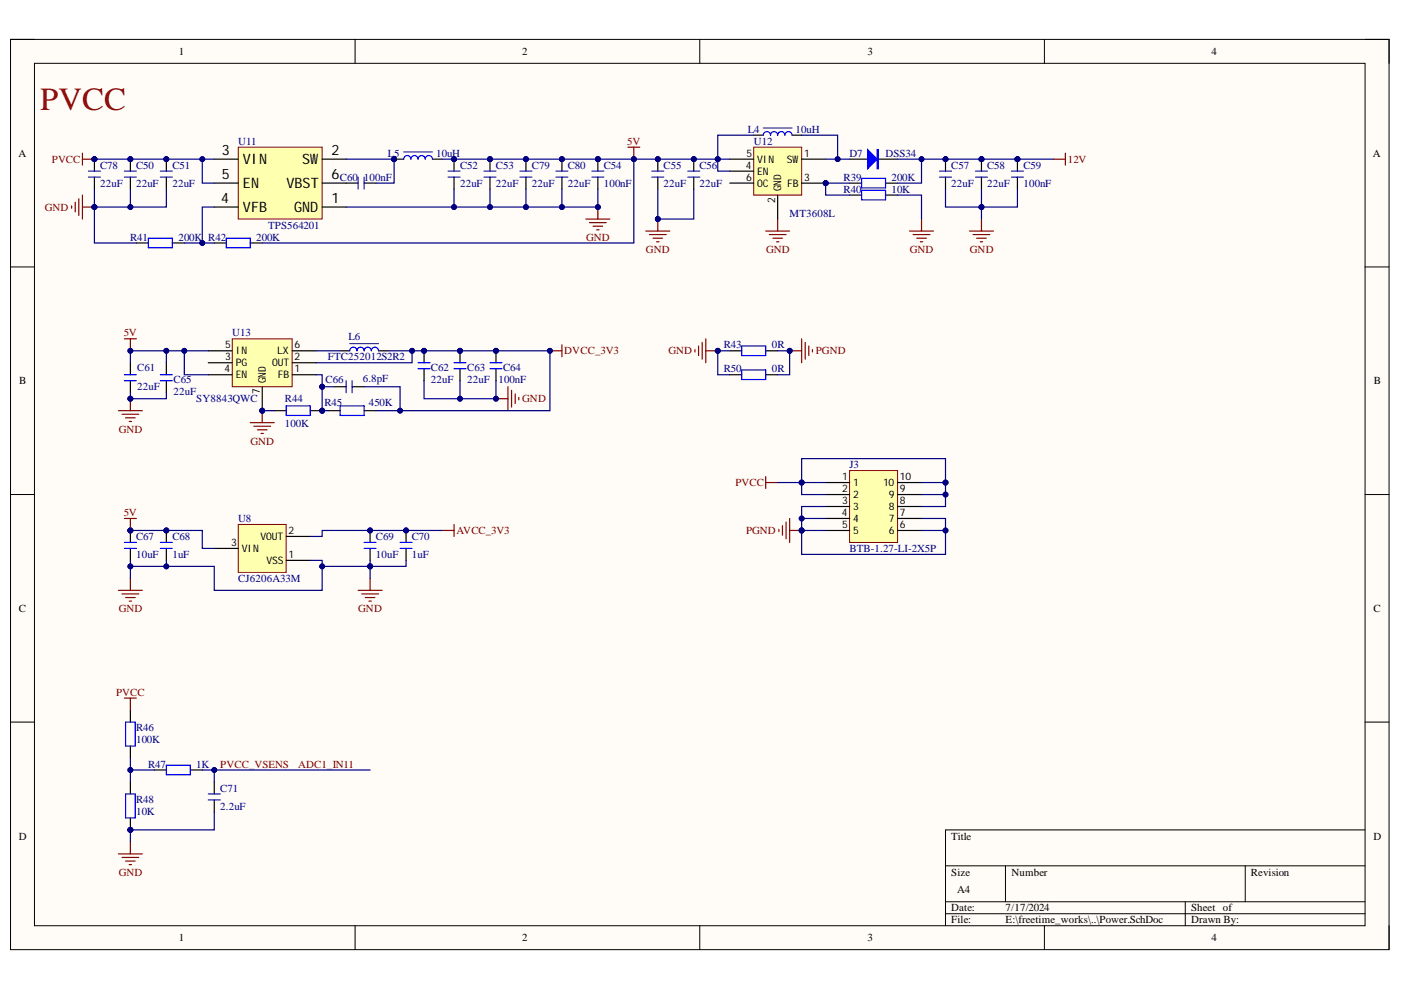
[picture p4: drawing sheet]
<svg xmlns="http://www.w3.org/2000/svg" width="297mm" height="210mm" viewBox="0 0 297 210" stroke-linecap="round" stroke-linejoin="round" font-family="sans-serif">
<defs><g id="words">
<text font-size="6.8" fill="#980000" x="8.5" y="23.4">PVCC</text>
<g font-size="3">
<text x="47" y="33">3</text>
<text x="51.5" y="34.7">VIN</text>
<text x="64" y="34.7">SW</text>
<text x="70.3" y="33">2</text>
<text x="47" y="38">5</text>
<text x="51.5" y="39.8">EN</text>
<text x="60.7" y="39.8">VBST</text>
<text x="70.3" y="38">6</text>
<text x="46.9" y="43.1">4</text>
<text x="51.5" y="44.9">VFB</text>
<text x="62.3" y="44.9">GND</text>
<text x="70.3" y="43.1">1</text>
</g>
<g font-size="2.3">
<text x="37.9" y="11.7">1</text>
<text x="110.7" y="11.7">2</text>
<text x="183.9" y="11.7">3</text>
<text x="256.8" y="11.7">4</text>
<text x="3.9" y="33.3">A</text>
<text x="291.1" y="33.3">A</text>
<text x="4.1" y="81.5">B</text>
<text x="291.3" y="81.5">B</text>
<text x="4" y="129.8">C</text>
<text x="291.2" y="129.8">C</text>
<text x="4" y="178">D</text>
<text x="201.7" y="178">Title</text>
<text x="291.2" y="178">D</text>
<text x="201.7" y="185.6">Size</text>
<text x="214.5" y="185.6">Number</text>
<text x="265.2" y="185.6">Revision</text>
<text x="203" y="189.4">A4</text>
<text x="201.7" y="193.2">Date:</text>
<text x="201.7" y="195.8">File:</text>
<text x="213.2" y="193.2">7/17/2024</text>
<text x="213.2" y="195.8">E:\freetime_works\..\Power.SchDoc</text>
<text x="252.5" y="193.2">Sheet of</text>
<text x="252.5" y="195.8">Drawn By:</text>
<text x="37.9" y="199.6">1</text>
<text x="110.7" y="199.6">2</text>
<text x="183.9" y="199.6">3</text>
<text x="256.8" y="199.6">4</text>
</g>
<g font-size="2.3" fill="#000080">
<text x="158.5" y="28.1">L4</text>
<text x="168.7" y="28.1">10uH</text>
<text x="21.2" y="35.8">C78</text>
<text x="28.8" y="35.8">C50</text>
<text x="36.5" y="35.8">C51</text>
<text x="50.5" y="30.8">U11</text>
<text x="82.2" y="33.3">L5</text>
<text x="92.5" y="33.3">10uH</text>
<text x="97.5" y="35.8">C52</text>
<text x="105.2" y="35.8">C53</text>
<text x="112.8" y="35.8">C79</text>
<text x="120.4" y="35.8">C80</text>
<text x="128" y="35.8">C54</text>
<text x="140.7" y="35.8">C55</text>
<text x="148.3" y="35.8">C56</text>
<text x="159.8" y="30.8">U12</text>
<text x="180.1" y="33.3">D7</text>
<text x="187.7" y="33.3">DSS34</text>
<text x="201.7" y="35.8">C57</text>
<text x="209.3" y="35.8">C58</text>
<text x="217" y="35.8">C59</text>
<text x="21.2" y="39.6">22uF</text>
<text x="28.8" y="39.6">22uF</text>
<text x="36.5" y="39.6">22uF</text>
<text x="72.1" y="38.4">C60</text>
<text x="77.2" y="38.4">100nF</text>
<text x="97.5" y="39.6">22uF</text>
<text x="105.2" y="39.6">22uF</text>
<text x="112.8" y="39.6">22uF</text>
<text x="120.4" y="39.6">22uF</text>
<text x="128" y="39.6">100nF</text>
<text x="140.7" y="39.6">22uF</text>
<text x="148.3" y="39.6">22uF</text>
<text x="178.8" y="38.4">R39</text>
<text x="178.8" y="40.9">R40</text>
<text x="189" y="38.4">200K</text>
<text x="189" y="40.9">10K</text>
<text x="201.7" y="39.6">22uF</text>
<text x="209.3" y="39.6">22uF</text>
<text x="217" y="39.6">100nF</text>
<text x="167.4" y="46">MT3608L</text>
<text x="27.6" y="51.1">R41</text>
<text x="37.8" y="51.1">200K</text>
<text x="44.2" y="51.1">R42</text>
<text x="54.3" y="51.1">200K</text>
<text x="56.8" y="48.5">TPS564201</text>
<text x="49.2" y="71.3">U13</text>
<text x="69.5" y="76.4">FTC252012S2R2</text>
<text x="73.9" y="72.1">L6</text>
<text x="153.5" y="73.9">R43</text>
<text x="163.6" y="73.9">0R</text>
<text x="29.1" y="78.7">C61</text>
<text x="29.1" y="82.8">22uF</text>
<text x="36.8" y="81.2">C65</text>
<text x="36.8" y="83.8">22uF</text>
<text x="69" y="81.2">C66</text>
<text x="76.9" y="81">6.8pF</text>
<text x="91.4" y="78.7">C62</text>
<text x="91.4" y="81.2">22uF</text>
<text x="99.1" y="78.7">C63</text>
<text x="99.1" y="81.2">22uF</text>
<text x="105.7" y="81.2">100nF</text>
<text x="106.7" y="78.7">C64</text>
<text x="153.5" y="78.9">R50</text>
<text x="163.6" y="78.9">0R</text>
<text x="41.6" y="85.3">SY8843QWC</text>
<text x="60.4" y="85.3">R44</text>
<text x="68.8" y="86">R45</text>
<text x="78.2" y="86">450K</text>
<text x="60.4" y="90.4">100K</text>
<text x="180.1" y="99.3">J3</text>
<text x="50.5" y="110.7">U8</text>
<text x="28.8" y="114.5">C67</text>
<text x="28.8" y="118.3">10uF</text>
<text x="36.5" y="114.5">C68</text>
<text x="36.5" y="118.3">1uF</text>
<text x="79.7" y="114.5">C69</text>
<text x="79.7" y="118.3">10uF</text>
<text x="87.3" y="114.5">C70</text>
<text x="87.3" y="118.3">1uF</text>
<text x="180.1" y="117.1">BTB-1.27-LI-2X5P</text>
<text x="50.5" y="123.4">CJ6206A33M</text>
<text x="28.8" y="154.9">R46</text>
<text x="28.8" y="157.5">100K</text>
<text x="31.4" y="162.8">R47</text>
<text x="41.6" y="162.8">1K</text>
<text x="46.7" y="167.9">C71</text>
<text x="28.8" y="170.2">R48</text>
<text x="28.8" y="172.7">10K</text>
<text x="46.7" y="171.7">2.2uF</text>
</g>
<g font-size="2.3" fill="#800000">
<text x="11" y="34.6">PVCC</text>
<text x="133" y="30.8">5V</text>
<text x="226.4" y="34.6">12V</text>
<text x="9.5" y="44.7">GND</text>
<text x="124.3" y="51.1">GND</text>
<text x="137" y="53.6">GND</text>
<text x="162.4" y="53.6">GND</text>
<text x="192.9" y="53.6">GND</text>
<text x="205.7" y="53.6">GND</text>
<text x="26.2" y="71.3">5V</text>
<text x="119.6" y="75.1">DVCC_3V3</text>
<text x="141.7" y="75.1">GND</text>
<text x="173" y="75.1">PGND</text>
<text x="110.7" y="85.3">GND</text>
<text x="25.2" y="91.7">GND</text>
<text x="53.1" y="94.2">GND</text>
<text x="155.9" y="103.1">PVCC</text>
<text x="26.2" y="109.5">5V</text>
<text x="96.8" y="113.3">AVCC_3V3</text>
<text x="158.2" y="113.3">PGND</text>
<text x="25.2" y="129.8">GND</text>
<text x="76" y="129.8">GND</text>
<text x="24.6" y="147.5">PVCC</text>
<text x="25.2" y="185.6">GND</text>
</g>
<g font-size="2.3" fill="#980000">
<text x="46.7" y="162.8">PVCC_VSENS</text>
<text x="63.2" y="162.8">ADC1_IN11</text>
</g>
<g font-size="2.2">
<text x="158.1" y="35.8">4</text>
<text x="158.3" y="33.2">5</text>
<text x="160.6" y="34.5">VIN</text>
<text x="166.8" y="34.5">SW</text>
<text x="170.5" y="33.2">1</text>
<text x="158.2" y="38.3">6</text>
<text x="160.6" y="37">EN</text>
<text x="160.6" y="39.6">OC</text>
<text x="165.6" y="40.6" transform="rotate(-90 165.6 40.6)">GND</text>
<text x="166.9" y="39.6">FB</text>
<text x="170.5" y="38.3">3</text>
<text x="164.4" y="42.9" transform="rotate(-90 164.4 42.9)">2</text>
<text x="47.7" y="76.3">3</text>
<text x="47.7" y="73.8">5</text>
<text x="50" y="77.7">PG</text>
<text x="50" y="75.1">IN</text>
<text x="57.7" y="77.7">OUT</text>
<text x="58.8" y="75.1">LX</text>
<text x="62.4" y="76.3">2</text>
<text x="62.4" y="73.8">6</text>
<text x="47.6" y="78.9">4</text>
<text x="50" y="80.2">EN</text>
<text x="55.1" y="83.6" transform="rotate(-90 55.1 83.6)">7</text>
<text x="56.3" y="81.2" transform="rotate(-90 56.3 81.2)">GND</text>
<text x="58.9" y="80.2">FB</text>
<text x="62.4" y="78.9">1</text>
<text x="178.6" y="101.8">1</text>
<text x="190.8" y="101.8">10</text>
<text x="178.6" y="104.3">2</text>
<text x="178.6" y="106.8">3</text>
<text x="180.9" y="103">1</text>
<text x="180.9" y="105.6">2</text>
<text x="187.2" y="103">10</text>
<text x="188.5" y="105.6">9</text>
<text x="190.8" y="106.8">8</text>
<text x="190.8" y="104.3">9</text>
<text x="61.2" y="113.2">2</text>
<text x="178.5" y="109.4">4</text>
<text x="178.6" y="111.9">5</text>
<text x="180.9" y="108.1">3</text>
<text x="180.9" y="110.6">4</text>
<text x="180.9" y="113.2">5</text>
<text x="188.5" y="113.2">6</text>
<text x="188.5" y="110.6">7</text>
<text x="188.5" y="108.1">8</text>
<text x="190.8" y="111.9">6</text>
<text x="190.8" y="109.4">7</text>
<text x="49" y="115.7">3</text>
<text x="51.3" y="117">VIN</text>
<text x="55.2" y="114.5">VOUT</text>
<text x="56.5" y="119.5">VSS</text>
<text x="61.2" y="118.3">1</text>
</g>
</g></defs>
<path d="M2.2 8.4h292.3v192.9h-292.3z" fill-rule="evenodd" fill="#fffcf8"/>
<path d="M2.2 8.4h292.3v192.9h-292.3z" fill="none" stroke="#000" stroke-width=".21"/>
<path d="M7.3 13.4h282.1v182.9h-282.1z" fill-rule="evenodd" fill="#fffcf8"/>
<g fill="none" stroke="#000" stroke-width=".21">
<path d="M2.2 8.3h5.1M7.3 13.4h282.1v182.9h-282.1zM75.3 8.3v5.1M148.4 8.3v5.1M221.4 8.4v5M289.4 8.4h5.1v5M2.2 56.6h5.1M289.4 56.6h5.1M2.2 104.9h5.1M289.4 104.9h5.1M2.2 153.1h5.1M289.4 153.1h5.1"/>
<path d="M289.4 176h-88.9v20.3M75.3 196.3v5M148.4 196.3v5M200.5 183.6h88.9M200.5 191.2h88.9M200.5 193.7h88.9M213.2 183.6v7.6M221.4 196.3v5M251.3 191.2v5.1M264 183.6v7.6M294.5 196.3v5"/>
</g>
<circle cx="175.1" cy="38.8" r=".51" fill="#000080"/>
<circle cx="175.1" cy="38.8" r=".51" fill="none" stroke="#000080" stroke-width=".21"/>
<path d="M159.8 31.2h10.2v10.2h-10.2z" fill-rule="evenodd" fill="#ffffb0"/>
<path d="M159.8 31.2h10.2v10.2h-10.2z" fill="none" stroke="#800000" stroke-width=".21"/>
<path d="M170 33.7h5.1M170 38.8h5.1M164.9 41.4v5" fill="none" stroke="#000" stroke-width=".25"/>
<circle cx="175.1" cy="38.8" r=".51" fill="#000080"/>
<circle cx="175.1" cy="38.8" r=".51" fill="none" stroke="#000080" stroke-width=".21"/>
<path d="M154.7 36.3h5.1M154.7 33.7h5.1M154.7 38.8h5.1" fill="none" stroke="#000" stroke-width=".25"/>
<circle cx="147.1" cy="33.7" r=".51" fill="#000080"/>
<circle cx="147.1" cy="33.7" r=".51" fill="none" stroke="#000080" stroke-width=".21"/>
<path d="M147.1 33.7v2.6" fill="none" stroke="#000" stroke-width=".25"/>
<circle cx="147.1" cy="33.7" r=".51" fill="#000080"/>
<circle cx="147.1" cy="33.7" r=".51" fill="none" stroke="#000080" stroke-width=".21"/>
<path d="M147.1 37.6v2.5" fill="none" stroke="#000" stroke-width=".25"/>
<path d="M145.8 37.6h2.6M145.8 36.3h2.6" fill="none" stroke="#00f" stroke-width=".25"/>
<circle cx="139.5" cy="33.7" r=".51" fill="#000080"/>
<circle cx="139.5" cy="33.7" r=".51" fill="none" stroke="#000080" stroke-width=".21"/>
<path d="M139.5 33.7v2.6" fill="none" stroke="#000" stroke-width=".25"/>
<circle cx="139.5" cy="33.7" r=".51" fill="#000080"/>
<circle cx="139.5" cy="33.7" r=".51" fill="none" stroke="#000080" stroke-width=".21"/>
<path d="M139.5 37.6v2.5" fill="none" stroke="#000" stroke-width=".25"/>
<path d="M138.2 37.6h2.5M138.2 36.3h2.5" fill="none" stroke="#00f" stroke-width=".25"/>
<path d="M136.9 49h5.1M137.7 49.7h3.5M138.4 50.5h2.1M139.2 51.3h.5M139.5 46.4v2.6" fill="none" stroke="#800000" stroke-width=".25"/>
<circle cx="139.5" cy="46.4" r=".51" fill="#000080"/>
<circle cx="139.5" cy="46.4" r=".51" fill="none" stroke="#000080" stroke-width=".21"/>
<path d="M159.8 28.7h2M167.9 28.7h2.1M180.1 33.7h3.8M186.2 33.7h4.1" fill="none" stroke="#000" stroke-width=".25"/>
<path d="M161.8 28.7a.76 .76 0 0 1 .8-.8 .76 .76 0 0 1 .8 .8 .76 .76 0 0 1 .7-.8 .76 .76 0 0 1 .8 .8 .76 .76 0 0 1 .7-.8 .76 .76 0 0 1 .8 .8 .76 .76 0 0 1 .8-.8 .76 .76 0 0 1 .7 .8" fill="none" stroke="#00f" stroke-width=".25"/>
<path d="M161.8 27.1h6.1" fill="none" stroke="#0b5394" stroke-width=".25"/>
<path d="M183.9 31.7l2.1 2-2.1 2.1z" fill="#00f"/>
<path d="M182.7 37.8h5.1v2h-5.1zM183.9 31.7l2.1 2-2.1 2.1zM186 31.7h.2v4.1h-.2zM186.1 31.7v4.1M182.7 40.3h5.1v2.1h-5.1z" fill="none" stroke="#00f" stroke-width=".25"/>
<path d="M180.1 38.8h2.6M187.8 38.8h2.5M180.1 41.4h2.6M187.8 41.4h2.5" fill="none" stroke="#000" stroke-width=".25"/>
<path d="M192.8 49h5.1M193.6 49.7h3.6M194.4 50.5h2M195.1 51.3h.5M195.4 46.4v2.6" fill="none" stroke="#800000" stroke-width=".25"/>
<circle cx="200.5" cy="33.7" r=".51" fill="#000080"/>
<circle cx="200.5" cy="33.7" r=".51" fill="none" stroke="#000080" stroke-width=".21"/>
<path d="M200.5 33.7v2.6" fill="none" stroke="#000" stroke-width=".25"/>
<circle cx="200.5" cy="33.7" r=".51" fill="#000080"/>
<circle cx="200.5" cy="33.7" r=".51" fill="none" stroke="#000080" stroke-width=".21"/>
<path d="M200.5 37.6v2.5" fill="none" stroke="#000" stroke-width=".25"/>
<path d="M199.2 37.6h2.5M199.2 36.3h2.5" fill="none" stroke="#00f" stroke-width=".25"/>
<circle cx="208.1" cy="33.7" r=".51" fill="#000080"/>
<circle cx="208.1" cy="33.7" r=".51" fill="none" stroke="#000080" stroke-width=".21"/>
<path d="M208.1 33.7v2.6" fill="none" stroke="#000" stroke-width=".25"/>
<circle cx="208.1" cy="33.7" r=".51" fill="#000080"/>
<circle cx="208.1" cy="33.7" r=".51" fill="none" stroke="#000080" stroke-width=".21"/>
<path d="M208.1 37.6v2.5" fill="none" stroke="#000" stroke-width=".25"/>
<path d="M206.8 37.6h2.6M206.8 36.3h2.6" fill="none" stroke="#00f" stroke-width=".25"/>
<path d="M205.6 49h5M206.3 49.7h3.6M207.1 50.5h2M207.8 51.3h.5M208.1 46.4v2.6" fill="none" stroke="#800000" stroke-width=".25"/>
<circle cx="215.7" cy="33.7" r=".51" fill="#000080"/>
<circle cx="215.7" cy="33.7" r=".51" fill="none" stroke="#000080" stroke-width=".21"/>
<path d="M215.7 33.7v2.6" fill="none" stroke="#000" stroke-width=".25"/>
<circle cx="215.7" cy="33.7" r=".51" fill="#000080"/>
<circle cx="215.7" cy="33.7" r=".51" fill="none" stroke="#000080" stroke-width=".21"/>
<path d="M215.7 37.6v2.5" fill="none" stroke="#000" stroke-width=".25"/>
<path d="M214.4 37.6h2.6M214.4 36.3h2.6" fill="none" stroke="#00f" stroke-width=".25"/>
<path d="M223.3 33.7h2.6M225.9 32.5v2.5M162.3 49h5.1M163.1 49.7h3.6M163.9 50.5h2M164.6 51.3h.5M164.9 46.4v2.6" fill="none" stroke="#800000" stroke-width=".25"/>
<path d="M50.5 31.2h17.8v15.2h-17.8z" fill-rule="evenodd" fill="#ffffb0"/>
<path d="M50.5 31.2h17.8v15.2h-17.8z" fill="none" stroke="#800000" stroke-width=".21"/>
<path d="M45.4 33.7h5.1M45.4 38.8h5.1M68.3 33.7h5.1M68.3 38.8h5.1M45.4 43.9h5.1M68.3 43.9h5.1" fill="none" stroke="#000" stroke-width=".25"/>
<circle cx="27.6" cy="33.7" r=".51" fill="#000080"/>
<circle cx="27.6" cy="33.7" r=".51" fill="none" stroke="#000080" stroke-width=".21"/>
<path d="M27.6 33.7v2.6" fill="none" stroke="#000" stroke-width=".25"/>
<circle cx="27.6" cy="33.7" r=".51" fill="#000080"/>
<circle cx="27.6" cy="33.7" r=".51" fill="none" stroke="#000080" stroke-width=".21"/>
<path d="M27.6 37.6v2.5" fill="none" stroke="#000" stroke-width=".25"/>
<path d="M26.4 37.6h2.5M26.4 36.3h2.5" fill="none" stroke="#00f" stroke-width=".25"/>
<circle cx="35.3" cy="33.7" r=".51" fill="#000080"/>
<circle cx="35.3" cy="33.7" r=".51" fill="none" stroke="#000080" stroke-width=".21"/>
<path d="M35.3 33.7v2.6" fill="none" stroke="#000" stroke-width=".25"/>
<circle cx="35.3" cy="33.7" r=".51" fill="#000080"/>
<circle cx="35.3" cy="33.7" r=".51" fill="none" stroke="#000080" stroke-width=".21"/>
<path d="M35.3 37.6v2.5" fill="none" stroke="#000" stroke-width=".25"/>
<path d="M34 37.6h2.5M34 36.3h2.5" fill="none" stroke="#00f" stroke-width=".25"/>
<path d="M17.5 32.5v2.5M17.5 33.7h2.5" fill="none" stroke="#800000" stroke-width=".25"/>
<circle cx="20" cy="33.7" r=".51" fill="#000080"/>
<circle cx="20" cy="33.7" r=".51" fill="none" stroke="#000080" stroke-width=".21"/>
<circle cx="83.6" cy="33.7" r=".51" fill="#000080"/>
<circle cx="83.6" cy="33.7" r=".51" fill="none" stroke="#000080" stroke-width=".21"/>
<path d="M83.6 33.7h2" fill="none" stroke="#000" stroke-width=".25"/>
<circle cx="83.6" cy="33.7" r=".51" fill="#000080"/>
<circle cx="83.6" cy="33.7" r=".51" fill="none" stroke="#000080" stroke-width=".21"/>
<path d="M73.4 38.8h2.5M77.2 38.8h2.5M91.7 33.7h2" fill="none" stroke="#000" stroke-width=".25"/>
<path d="M75.9 37.6v2.5M77.2 37.6v2.5M85.6 33.7a.76 .76 0 0 1 .7-.7 .76 .76 0 0 1 .8 .7 .76 .76 0 0 1 .8-.7 .76 .76 0 0 1 .7 .7 .76 .76 0 0 1 .8-.7 .76 .76 0 0 1 .8 .7 .76 .76 0 0 1 .7-.7 .76 .76 0 0 1 .8 .7" fill="none" stroke="#00f" stroke-width=".25"/>
<path d="M85.6 32.2h6.1" fill="none" stroke="#0b5394" stroke-width=".25"/>
<circle cx="96.3" cy="33.7" r=".51" fill="#000080"/>
<circle cx="96.3" cy="33.7" r=".51" fill="none" stroke="#000080" stroke-width=".21"/>
<path d="M96.3 33.7v2.6" fill="none" stroke="#000" stroke-width=".25"/>
<circle cx="96.3" cy="33.7" r=".51" fill="#000080"/>
<circle cx="96.3" cy="33.7" r=".51" fill="none" stroke="#000080" stroke-width=".21"/>
<path d="M96.3 37.6v2.5" fill="none" stroke="#000" stroke-width=".25"/>
<path d="M95 37.6h2.5M95 36.3h2.5" fill="none" stroke="#00f" stroke-width=".25"/>
<circle cx="103.9" cy="33.7" r=".51" fill="#000080"/>
<circle cx="103.9" cy="33.7" r=".51" fill="none" stroke="#000080" stroke-width=".21"/>
<path d="M103.9 33.7v2.6" fill="none" stroke="#000" stroke-width=".25"/>
<circle cx="103.9" cy="33.7" r=".51" fill="#000080"/>
<circle cx="103.9" cy="33.7" r=".51" fill="none" stroke="#000080" stroke-width=".21"/>
<path d="M103.9 37.6v2.5" fill="none" stroke="#000" stroke-width=".25"/>
<path d="M102.6 37.6h2.6M102.6 36.3h2.6" fill="none" stroke="#00f" stroke-width=".25"/>
<circle cx="126.8" cy="33.7" r=".51" fill="#000080"/>
<circle cx="126.8" cy="33.7" r=".51" fill="none" stroke="#000080" stroke-width=".21"/>
<path d="M126.8 33.7v2.6" fill="none" stroke="#000" stroke-width=".25"/>
<circle cx="126.8" cy="33.7" r=".51" fill="#000080"/>
<circle cx="126.8" cy="33.7" r=".51" fill="none" stroke="#000080" stroke-width=".21"/>
<path d="M126.8 37.6v2.5" fill="none" stroke="#000" stroke-width=".25"/>
<path d="M125.5 37.6h2.5M125.5 36.3h2.5" fill="none" stroke="#00f" stroke-width=".25"/>
<path d="M124.2 46.4h5.1M125 47.2h3.5M125.7 48h2.1M126.5 48.7h.5M126.8 43.9v2.5" fill="none" stroke="#800000" stroke-width=".25"/>
<circle cx="126.8" cy="43.9" r=".51" fill="#000080"/>
<circle cx="126.8" cy="43.9" r=".51" fill="none" stroke="#000080" stroke-width=".21"/>
<path d="M28.9 51.5h2.6M36.5 51.5h2.6M45.4 51.5h2.6M53.1 51.5h2.5" fill="none" stroke="#000" stroke-width=".25"/>
<path d="M31.5 50.5h5v2h-5zM48 50.5h5.1v2h-5.1z" fill="none" stroke="#00f" stroke-width=".25"/>
<path d="M133.1 31.2h2.6M134.4 31.2v2.5" fill="none" stroke="#800000" stroke-width=".25"/>
<circle cx="134.4" cy="33.7" r=".51" fill="#000080"/>
<circle cx="134.4" cy="33.7" r=".51" fill="none" stroke="#000080" stroke-width=".21"/>
<path d="M15.2 43.6v.6M15.9 42.9v2M16.7 42.1v3.6M17.5 41.4v5M17.5 43.9h2.5" fill="none" stroke="#800000" stroke-width=".25"/>
<circle cx="20" cy="43.9" r=".51" fill="#000080"/>
<circle cx="20" cy="43.9" r=".51" fill="none" stroke="#000080" stroke-width=".21"/>
<path d="M25.1 87.1h5.1M25.9 87.8h3.5M26.6 88.6h2.1M27.4 89.4h.5M27.6 84.5v2.6" fill="none" stroke="#800000" stroke-width=".25"/>
<circle cx="27.6" cy="84.5" r=".51" fill="#000080"/>
<circle cx="27.6" cy="84.5" r=".51" fill="none" stroke="#000080" stroke-width=".21"/>
<path d="M27.6 76.9v2.6M35.3 76.9v2.6M72.1 74.4h2.1M80.3 74.4h2M27.6 80.7v2.6M35.3 80.7v2.6" fill="none" stroke="#000" stroke-width=".25"/>
<path d="M26.4 79.5h2.5M34 79.5h2.5M74.2 74.4a.76 .76 0 0 1 .7-.8 .76 .76 0 0 1 .8 .8 .76 .76 0 0 1 .7-.8 .76 .76 0 0 1 .8 .8 .76 .76 0 0 1 .8-.8 .76 .76 0 0 1 .7 .8 .76 .76 0 0 1 .8-.8 .76 .76 0 0 1 .8 .8M26.4 80.7h2.5M34 80.7h2.5" fill="none" stroke="#00f" stroke-width=".25"/>
<path d="M74.2 72.9h6.1" fill="none" stroke="#0b5394" stroke-width=".25"/>
<circle cx="89.9" cy="74.4" r=".51" fill="#000080"/>
<circle cx="89.9" cy="74.4" r=".51" fill="none" stroke="#000080" stroke-width=".21"/>
<path d="M89.9 74.4v2.5" fill="none" stroke="#000" stroke-width=".25"/>
<circle cx="89.9" cy="74.4" r=".51" fill="#000080"/>
<circle cx="89.9" cy="74.4" r=".51" fill="none" stroke="#000080" stroke-width=".21"/>
<path d="M89.9 78.2v2.5" fill="none" stroke="#000" stroke-width=".25"/>
<path d="M88.6 78.2h2.6M88.6 76.9h2.6" fill="none" stroke="#00f" stroke-width=".25"/>
<circle cx="97.5" cy="74.4" r=".51" fill="#000080"/>
<circle cx="97.5" cy="74.4" r=".51" fill="none" stroke="#000080" stroke-width=".21"/>
<path d="M97.5 74.4v2.5" fill="none" stroke="#000" stroke-width=".25"/>
<circle cx="97.5" cy="74.4" r=".51" fill="#000080"/>
<circle cx="97.5" cy="74.4" r=".51" fill="none" stroke="#000080" stroke-width=".21"/>
<path d="M97.5 78.2v2.5" fill="none" stroke="#000" stroke-width=".25"/>
<path d="M96.3 78.2h2.5M96.3 76.9h2.5" fill="none" stroke="#00f" stroke-width=".25"/>
<circle cx="105.2" cy="74.4" r=".51" fill="#000080"/>
<circle cx="105.2" cy="74.4" r=".51" fill="none" stroke="#000080" stroke-width=".21"/>
<path d="M105.2 74.4v2.5" fill="none" stroke="#000" stroke-width=".25"/>
<circle cx="105.2" cy="74.4" r=".51" fill="#000080"/>
<circle cx="105.2" cy="74.4" r=".51" fill="none" stroke="#000080" stroke-width=".21"/>
<path d="M105.2 78.2v2.5M69.6 87.1h2.5M77.2 87.1h2.5" fill="none" stroke="#000" stroke-width=".25"/>
<path d="M103.9 78.2h2.5M103.9 76.9h2.5M72.1 86.1h5.1v2h-5.1z" fill="none" stroke="#00f" stroke-width=".25"/>
<circle cx="68.3" cy="87.1" r=".51" fill="#000080"/>
<circle cx="68.3" cy="87.1" r=".51" fill="none" stroke="#000080" stroke-width=".21"/>
<path d="M58.1 87.1h2.6M65.8 87.1h2.5" fill="none" stroke="#000" stroke-width=".25"/>
<circle cx="68.3" cy="87.1" r=".51" fill="#000080"/>
<circle cx="68.3" cy="87.1" r=".51" fill="none" stroke="#000080" stroke-width=".21"/>
<path d="M60.7 86.1h5.1v2h-5.1z" fill="none" stroke="#00f" stroke-width=".25"/>
<path d="M105.2 84.5h2.5M107.7 82v5.1M108.5 82.8v3.5M109.2 83.5v2.1M110 84.3v.5" fill="none" stroke="#800000" stroke-width=".25"/>
<circle cx="105.2" cy="84.5" r=".51" fill="#000080"/>
<circle cx="105.2" cy="84.5" r=".51" fill="none" stroke="#000080" stroke-width=".21"/>
<path d="M53.1 89.6h5M53.8 90.4h3.6M54.6 91.1h2M55.3 91.9h.6M55.6 87.1v2.5" fill="none" stroke="#800000" stroke-width=".25"/>
<circle cx="55.6" cy="87.1" r=".51" fill="#000080"/>
<circle cx="55.6" cy="87.1" r=".51" fill="none" stroke="#000080" stroke-width=".21"/>
<path d="M26.4 71.8h2.5M27.6 71.8v2.6" fill="none" stroke="#800000" stroke-width=".25"/>
<circle cx="27.6" cy="74.4" r=".51" fill="#000080"/>
<circle cx="27.6" cy="74.4" r=".51" fill="none" stroke="#000080" stroke-width=".21"/>
<path d="M70.8 82h2.6M74.7 82h2.5" fill="none" stroke="#000" stroke-width=".25"/>
<path d="M73.4 80.7v2.6M74.7 80.7v2.6" fill="none" stroke="#00f" stroke-width=".25"/>
<path d="M116.6 74.4h2.5M119.1 73.1v2.5" fill="none" stroke="#800000" stroke-width=".25"/>
<circle cx="116.6" cy="74.4" r=".51" fill="#000080"/>
<circle cx="116.6" cy="74.4" r=".51" fill="none" stroke="#000080" stroke-width=".21"/>
<circle cx="55.6" cy="87.1" r=".51" fill="#000080"/>
<circle cx="55.6" cy="87.1" r=".51" fill="none" stroke="#000080" stroke-width=".21"/>
<path d="M49.2 71.8h12.8v10.2h-12.8z" fill-rule="evenodd" fill="#ffffb0"/>
<path d="M49.2 71.8h12.8v10.2h-12.8z" fill="none" stroke="#800000" stroke-width=".21"/>
<path d="M44.2 79.5h5M44.2 76.9h5M44.2 74.4h5M62 79.5h5M62 76.9h5M62 74.4h5M55.6 82v5.1" fill="none" stroke="#000" stroke-width=".25"/>
<circle cx="55.6" cy="87.1" r=".51" fill="#000080"/>
<circle cx="55.6" cy="87.1" r=".51" fill="none" stroke="#000080" stroke-width=".21"/>
<circle cx="35.3" cy="112.5" r=".51" fill="#000080"/>
<circle cx="35.3" cy="112.5" r=".51" fill="none" stroke="#000080" stroke-width=".21"/>
<path d="M35.3 112.5v2.5" fill="none" stroke="#000" stroke-width=".25"/>
<circle cx="35.3" cy="112.5" r=".51" fill="#000080"/>
<circle cx="35.3" cy="112.5" r=".51" fill="none" stroke="#000080" stroke-width=".21"/>
<path d="M35.3 116.3v2.5" fill="none" stroke="#000" stroke-width=".25"/>
<path d="M34 116.3h2.5M34 115h2.5" fill="none" stroke="#00f" stroke-width=".25"/>
<circle cx="27.6" cy="112.5" r=".51" fill="#000080"/>
<circle cx="27.6" cy="112.5" r=".51" fill="none" stroke="#000080" stroke-width=".21"/>
<path d="M27.6 112.5v2.5" fill="none" stroke="#000" stroke-width=".25"/>
<circle cx="27.6" cy="112.5" r=".51" fill="#000080"/>
<circle cx="27.6" cy="112.5" r=".51" fill="none" stroke="#000080" stroke-width=".21"/>
<path d="M27.6 116.3v2.5" fill="none" stroke="#000" stroke-width=".25"/>
<path d="M26.4 116.3h2.5M26.4 115h2.5" fill="none" stroke="#00f" stroke-width=".25"/>
<path d="M26.4 109.9h2.5M27.6 109.9v2.6" fill="none" stroke="#800000" stroke-width=".25"/>
<circle cx="27.6" cy="112.5" r=".51" fill="#000080"/>
<circle cx="27.6" cy="112.5" r=".51" fill="none" stroke="#000080" stroke-width=".21"/>
<path d="M25.1 125.2h5.1M25.9 125.9h3.5M26.6 126.7h2.1M27.4 127.5h.5M27.6 122.6v2.6" fill="none" stroke="#800000" stroke-width=".25"/>
<circle cx="78.5" cy="112.5" r=".51" fill="#000080"/>
<circle cx="78.5" cy="112.5" r=".51" fill="none" stroke="#000080" stroke-width=".21"/>
<path d="M78.5 112.5v2.5" fill="none" stroke="#000" stroke-width=".25"/>
<circle cx="78.5" cy="112.5" r=".51" fill="#000080"/>
<circle cx="78.5" cy="112.5" r=".51" fill="none" stroke="#000080" stroke-width=".21"/>
<path d="M78.5 116.3v2.5" fill="none" stroke="#000" stroke-width=".25"/>
<path d="M77.2 116.3h2.5M77.2 115h2.5" fill="none" stroke="#00f" stroke-width=".25"/>
<circle cx="86.1" cy="112.5" r=".51" fill="#000080"/>
<circle cx="86.1" cy="112.5" r=".51" fill="none" stroke="#000080" stroke-width=".21"/>
<path d="M86.1 112.5v2.5" fill="none" stroke="#000" stroke-width=".25"/>
<circle cx="86.1" cy="112.5" r=".51" fill="#000080"/>
<circle cx="86.1" cy="112.5" r=".51" fill="none" stroke="#000080" stroke-width=".21"/>
<path d="M154.7 74.4h2.6M162.3 74.4h2.6M86.1 116.3v2.5" fill="none" stroke="#000" stroke-width=".25"/>
<path d="M157.3 73.4h5v2h-5zM84.8 116.3h2.6M84.8 115h2.6" fill="none" stroke="#00f" stroke-width=".25"/>
<path d="M167.4 74.4h2.6M170 71.8v5.1M170.7 72.6v3.6M171.5 73.4v2M172.3 74.1v.5M93.7 112.5h2.6M96.3 111.2v2.5M75.9 125.2h5.1M76.7 125.9h3.6M77.5 126.7h2M78.2 127.5h.5M78.5 122.6v2.6" fill="none" stroke="#800000" stroke-width=".25"/>
<circle cx="167.4" cy="74.4" r=".51" fill="#000080"/>
<circle cx="167.4" cy="74.4" r=".51" fill="none" stroke="#000080" stroke-width=".21"/>
<path d="M147.3 74.1v.5M148.1 73.4v2M148.9 72.6v3.6M149.6 71.8v5.1M149.6 74.4h2.6" fill="none" stroke="#800000" stroke-width=".25"/>
<circle cx="152.2" cy="74.4" r=".51" fill="#000080"/>
<circle cx="152.2" cy="74.4" r=".51" fill="none" stroke="#000080" stroke-width=".21"/>
<path d="M27.6 150.6v2.5M27.6 158.2v2.5" fill="none" stroke="#000" stroke-width=".25"/>
<path d="M26.6 153.1h2.1v5.1h-2.1z" fill="none" stroke="#00f" stroke-width=".25"/>
<circle cx="27.6" cy="176" r=".51" fill="#000080"/>
<circle cx="27.6" cy="176" r=".51" fill="none" stroke="#000080" stroke-width=".21"/>
<path d="M27.6 165.8v2.5M27.6 173.4v2.6" fill="none" stroke="#000" stroke-width=".25"/>
<circle cx="27.6" cy="176" r=".51" fill="#000080"/>
<circle cx="27.6" cy="176" r=".51" fill="none" stroke="#000080" stroke-width=".21"/>
<path d="M26.6 168.3h2.1v5.1h-2.1zM35.3 162.2h5v2.1h-5zM44.2 168.3h2.5M44.2 169.6h2.5" fill="none" stroke="#00f" stroke-width=".25"/>
<path d="M26.4 148h2.5M27.6 148v2.6M27.6 178.5v2.5M25.1 181h5.1M25.9 181.8h3.5M26.6 182.6h2.1M27.4 183.3h.5" fill="none" stroke="#800000" stroke-width=".25"/>
<path d="M32.7 163.3h2.6M40.3 163.3h2.6M45.4 165.8v2.5M45.4 169.6v2.5" fill="none" stroke="#000" stroke-width=".25"/>
<circle cx="20" cy="33.7" r=".51" fill="#000080"/>
<circle cx="20" cy="33.7" r=".51" fill="none" stroke="#000080" stroke-width=".21"/>
<path d="M20 33.7v2.6" fill="none" stroke="#000" stroke-width=".25"/>
<circle cx="20" cy="33.7" r=".51" fill="#000080"/>
<circle cx="20" cy="33.7" r=".51" fill="none" stroke="#000080" stroke-width=".21"/>
<path d="M20 37.6v2.5" fill="none" stroke="#000" stroke-width=".25"/>
<path d="M18.7 37.6h2.6M18.7 36.3h2.6" fill="none" stroke="#00f" stroke-width=".25"/>
<circle cx="111.5" cy="33.7" r=".51" fill="#000080"/>
<circle cx="111.5" cy="33.7" r=".51" fill="none" stroke="#000080" stroke-width=".21"/>
<path d="M111.5 33.7v2.6" fill="none" stroke="#000" stroke-width=".25"/>
<circle cx="111.5" cy="33.7" r=".51" fill="#000080"/>
<circle cx="111.5" cy="33.7" r=".51" fill="none" stroke="#000080" stroke-width=".21"/>
<path d="M111.5 37.6v2.5" fill="none" stroke="#000" stroke-width=".25"/>
<path d="M110.2 37.6h2.6M110.2 36.3h2.6" fill="none" stroke="#00f" stroke-width=".25"/>
<circle cx="119.1" cy="33.7" r=".51" fill="#000080"/>
<circle cx="119.1" cy="33.7" r=".51" fill="none" stroke="#000080" stroke-width=".21"/>
<path d="M119.1 33.7v2.6" fill="none" stroke="#000" stroke-width=".25"/>
<circle cx="119.1" cy="33.7" r=".51" fill="#000080"/>
<circle cx="119.1" cy="33.7" r=".51" fill="none" stroke="#000080" stroke-width=".21"/>
<path d="M119.1 37.6v2.5M154.7 79.5h2.6M162.3 79.5h2.6" fill="none" stroke="#000" stroke-width=".25"/>
<path d="M117.9 37.6h2.5M117.9 36.3h2.5M157.3 78.4h5v2.1h-5z" fill="none" stroke="#00f" stroke-width=".25"/>
<path d="M162.3 101v2.6M162.3 102.3h2.6" fill="none" stroke="#800000" stroke-width=".25"/>
<path d="M180.1 99.8h10.2v15.2h-10.2z" fill-rule="evenodd" fill="#ffffb0"/>
<path d="M180.1 99.8h10.2v15.2h-10.2z" fill="none" stroke="#800000" stroke-width=".21"/>
<path d="M175.1 102.3h5M175.1 104.9h5M175.1 107.4h5M175.1 109.9h5M175.1 112.5h5M190.3 102.3h5.1M190.3 104.9h5.1M190.3 107.4h5.1M190.3 109.9h5.1M190.3 112.5h5.1" fill="none" stroke="#000" stroke-width=".25"/>
<path d="M50.5 111.2h10.2v10.2h-10.2z" fill-rule="evenodd" fill="#ffffb0"/>
<path d="M50.5 111.2h10.2v10.2h-10.2z" fill="none" stroke="#800000" stroke-width=".21"/>
<path d="M45.4 116.3h5.1M60.7 118.8h5.1M60.7 113.7h5.1" fill="none" stroke="#000" stroke-width=".25"/>
<path d="M139.5 40.1v6.3" fill="none" stroke="#000080" stroke-width=".25"/>
<circle cx="139.5" cy="46.4" r=".51" fill="#000080"/>
<circle cx="139.5" cy="46.4" r=".51" fill="none" stroke="#000080" stroke-width=".21"/>
<path d="M147.1 40.1v6.3h-7.6" fill="none" stroke="#000080" stroke-width=".25"/>
<circle cx="139.5" cy="46.4" r=".51" fill="#000080"/>
<circle cx="139.5" cy="46.4" r=".51" fill="none" stroke="#000080" stroke-width=".21"/>
<path d="M159.8 28.7h-7.6v5" fill="none" stroke="#000080" stroke-width=".25"/>
<circle cx="152.2" cy="33.7" r=".51" fill="#000080"/>
<circle cx="152.2" cy="33.7" r=".51" fill="none" stroke="#000080" stroke-width=".21"/>
<path d="M170 28.7h7.6v5h-2.5" fill="none" stroke="#000080" stroke-width=".25"/>
<circle cx="177.6" cy="33.7" r=".51" fill="#000080"/>
<circle cx="177.6" cy="33.7" r=".51" fill="none" stroke="#000080" stroke-width=".21"/>
<path d="M177.6 33.7h2.5" fill="none" stroke="#000080" stroke-width=".25"/>
<circle cx="177.6" cy="33.7" r=".51" fill="#000080"/>
<circle cx="177.6" cy="33.7" r=".51" fill="none" stroke="#000080" stroke-width=".21"/>
<path d="M175.1 38.8h5" fill="none" stroke="#000080" stroke-width=".25"/>
<circle cx="175.1" cy="38.8" r=".51" fill="#000080"/>
<circle cx="175.1" cy="38.8" r=".51" fill="none" stroke="#000080" stroke-width=".21"/>
<path d="M175.1 38.8v2.6h5" fill="none" stroke="#000080" stroke-width=".25"/>
<circle cx="175.1" cy="38.8" r=".51" fill="#000080"/>
<circle cx="175.1" cy="38.8" r=".51" fill="none" stroke="#000080" stroke-width=".21"/>
<path d="M190.3 33.7h5.1v5.1h-5.1" fill="none" stroke="#000080" stroke-width=".25"/>
<circle cx="195.4" cy="33.7" r=".51" fill="#000080"/>
<circle cx="195.4" cy="33.7" r=".51" fill="none" stroke="#000080" stroke-width=".21"/>
<path d="M195.4 33.7h12.7M190.3 41.4h5.1v5" fill="none" stroke="#000080" stroke-width=".25"/>
<circle cx="195.4" cy="33.7" r=".51" fill="#000080"/>
<circle cx="195.4" cy="33.7" r=".51" fill="none" stroke="#000080" stroke-width=".21"/>
<circle cx="200.5" cy="33.7" r=".51" fill="#000080"/>
<circle cx="200.5" cy="33.7" r=".51" fill="none" stroke="#000080" stroke-width=".21"/>
<circle cx="208.1" cy="33.7" r=".51" fill="#000080"/>
<circle cx="208.1" cy="33.7" r=".51" fill="none" stroke="#000080" stroke-width=".21"/>
<path d="M208.1 33.7h7.6" fill="none" stroke="#000080" stroke-width=".25"/>
<circle cx="208.1" cy="33.7" r=".51" fill="#000080"/>
<circle cx="208.1" cy="33.7" r=".51" fill="none" stroke="#000080" stroke-width=".21"/>
<circle cx="215.7" cy="33.7" r=".51" fill="#000080"/>
<circle cx="215.7" cy="33.7" r=".51" fill="none" stroke="#000080" stroke-width=".21"/>
<path d="M208.1 40.1v3.8h7.6v-3.8" fill="none" stroke="#000080" stroke-width=".25"/>
<circle cx="208.1" cy="43.9" r=".51" fill="#000080"/>
<circle cx="208.1" cy="43.9" r=".51" fill="none" stroke="#000080" stroke-width=".21"/>
<path d="M200.5 40.1v3.8h7.6" fill="none" stroke="#000080" stroke-width=".25"/>
<circle cx="208.1" cy="43.9" r=".51" fill="#000080"/>
<circle cx="208.1" cy="43.9" r=".51" fill="none" stroke="#000080" stroke-width=".21"/>
<path d="M208.1 43.9v2.5" fill="none" stroke="#000080" stroke-width=".25"/>
<circle cx="208.1" cy="43.9" r=".51" fill="#000080"/>
<circle cx="208.1" cy="43.9" r=".51" fill="none" stroke="#000080" stroke-width=".21"/>
<path d="M215.7 33.7h7.6" fill="none" stroke="#000080" stroke-width=".25"/>
<circle cx="215.7" cy="33.7" r=".51" fill="#000080"/>
<circle cx="215.7" cy="33.7" r=".51" fill="none" stroke="#000080" stroke-width=".21"/>
<path d="M42.9 33.7v5.1h2.5" fill="none" stroke="#000080" stroke-width=".25"/>
<circle cx="42.9" cy="33.7" r=".51" fill="#000080"/>
<circle cx="42.9" cy="33.7" r=".51" fill="none" stroke="#000080" stroke-width=".21"/>
<path d="M73.4 33.7h10.2" fill="none" stroke="#000080" stroke-width=".25"/>
<circle cx="83.6" cy="33.7" r=".51" fill="#000080"/>
<circle cx="83.6" cy="33.7" r=".51" fill="none" stroke="#000080" stroke-width=".21"/>
<path d="M83.6 33.7v5.1h-3.9" fill="none" stroke="#000080" stroke-width=".25"/>
<circle cx="83.6" cy="33.7" r=".51" fill="#000080"/>
<circle cx="83.6" cy="33.7" r=".51" fill="none" stroke="#000080" stroke-width=".21"/>
<path d="M93.7 33.7h33.1" fill="none" stroke="#000080" stroke-width=".25"/>
<circle cx="96.3" cy="33.7" r=".51" fill="#000080"/>
<circle cx="96.3" cy="33.7" r=".51" fill="none" stroke="#000080" stroke-width=".21"/>
<circle cx="103.9" cy="33.7" r=".51" fill="#000080"/>
<circle cx="103.9" cy="33.7" r=".51" fill="none" stroke="#000080" stroke-width=".21"/>
<circle cx="111.5" cy="33.7" r=".51" fill="#000080"/>
<circle cx="111.5" cy="33.7" r=".51" fill="none" stroke="#000080" stroke-width=".21"/>
<circle cx="119.1" cy="33.7" r=".51" fill="#000080"/>
<circle cx="119.1" cy="33.7" r=".51" fill="none" stroke="#000080" stroke-width=".21"/>
<circle cx="126.8" cy="33.7" r=".51" fill="#000080"/>
<circle cx="126.8" cy="33.7" r=".51" fill="none" stroke="#000080" stroke-width=".21"/>
<path d="M96.3 40.1v3.8h-22.9" fill="none" stroke="#000080" stroke-width=".25"/>
<circle cx="96.3" cy="43.9" r=".51" fill="#000080"/>
<circle cx="96.3" cy="43.9" r=".51" fill="none" stroke="#000080" stroke-width=".21"/>
<path d="M103.9 40.1v3.8h-7.6" fill="none" stroke="#000080" stroke-width=".25"/>
<circle cx="103.9" cy="43.9" r=".51" fill="#000080"/>
<circle cx="103.9" cy="43.9" r=".51" fill="none" stroke="#000080" stroke-width=".21"/>
<circle cx="96.3" cy="43.9" r=".51" fill="#000080"/>
<circle cx="96.3" cy="43.9" r=".51" fill="none" stroke="#000080" stroke-width=".21"/>
<path d="M126.8 40.1v3.8h-22.9" fill="none" stroke="#000080" stroke-width=".25"/>
<circle cx="126.8" cy="43.9" r=".51" fill="#000080"/>
<circle cx="126.8" cy="43.9" r=".51" fill="none" stroke="#000080" stroke-width=".21"/>
<circle cx="119.1" cy="43.9" r=".51" fill="#000080"/>
<circle cx="119.1" cy="43.9" r=".51" fill="none" stroke="#000080" stroke-width=".21"/>
<circle cx="111.5" cy="43.9" r=".51" fill="#000080"/>
<circle cx="111.5" cy="43.9" r=".51" fill="none" stroke="#000080" stroke-width=".21"/>
<circle cx="103.9" cy="43.9" r=".51" fill="#000080"/>
<circle cx="103.9" cy="43.9" r=".51" fill="none" stroke="#000080" stroke-width=".21"/>
<path d="M39.1 51.5h6.3" fill="none" stroke="#000080" stroke-width=".25"/>
<circle cx="42.9" cy="51.5" r=".51" fill="#000080"/>
<circle cx="42.9" cy="51.5" r=".51" fill="none" stroke="#000080" stroke-width=".21"/>
<path d="M45.4 43.9h-2.5v7.6" fill="none" stroke="#000080" stroke-width=".25"/>
<circle cx="42.9" cy="51.5" r=".51" fill="#000080"/>
<circle cx="42.9" cy="51.5" r=".51" fill="none" stroke="#000080" stroke-width=".21"/>
<path d="M126.8 33.7h7.6v17.8h-78.8" fill="none" stroke="#000080" stroke-width=".25"/>
<circle cx="134.4" cy="33.7" r=".51" fill="#000080"/>
<circle cx="134.4" cy="33.7" r=".51" fill="none" stroke="#000080" stroke-width=".21"/>
<circle cx="126.8" cy="33.7" r=".51" fill="#000080"/>
<circle cx="126.8" cy="33.7" r=".51" fill="none" stroke="#000080" stroke-width=".21"/>
<path d="M27.6 40.1v3.8h-7.6" fill="none" stroke="#000080" stroke-width=".25"/>
<circle cx="27.6" cy="43.9" r=".51" fill="#000080"/>
<circle cx="27.6" cy="43.9" r=".51" fill="none" stroke="#000080" stroke-width=".21"/>
<circle cx="20" cy="43.9" r=".51" fill="#000080"/>
<circle cx="20" cy="43.9" r=".51" fill="none" stroke="#000080" stroke-width=".21"/>
<path d="M35.3 40.1v3.8h-7.7" fill="none" stroke="#000080" stroke-width=".25"/>
<circle cx="27.6" cy="43.9" r=".51" fill="#000080"/>
<circle cx="27.6" cy="43.9" r=".51" fill="none" stroke="#000080" stroke-width=".21"/>
<path d="M20 43.9v7.6h8.9" fill="none" stroke="#000080" stroke-width=".25"/>
<circle cx="20" cy="43.9" r=".51" fill="#000080"/>
<circle cx="20" cy="43.9" r=".51" fill="none" stroke="#000080" stroke-width=".21"/>
<path d="M134.4 33.7h20.3" fill="none" stroke="#000080" stroke-width=".25"/>
<circle cx="152.2" cy="33.7" r=".51" fill="#000080"/>
<circle cx="152.2" cy="33.7" r=".51" fill="none" stroke="#000080" stroke-width=".21"/>
<circle cx="147.1" cy="33.7" r=".51" fill="#000080"/>
<circle cx="147.1" cy="33.7" r=".51" fill="none" stroke="#000080" stroke-width=".21"/>
<circle cx="139.5" cy="33.7" r=".51" fill="#000080"/>
<circle cx="139.5" cy="33.7" r=".51" fill="none" stroke="#000080" stroke-width=".21"/>
<circle cx="134.4" cy="33.7" r=".51" fill="#000080"/>
<circle cx="134.4" cy="33.7" r=".51" fill="none" stroke="#000080" stroke-width=".21"/>
<path d="M152.2 33.7v2.6h2.5" fill="none" stroke="#000080" stroke-width=".25"/>
<circle cx="152.2" cy="33.7" r=".51" fill="#000080"/>
<circle cx="152.2" cy="33.7" r=".51" fill="none" stroke="#000080" stroke-width=".21"/>
<path d="M67 74.4h5.1M82.3 74.4h5.1v2.5h-20.4" fill="none" stroke="#000080" stroke-width=".25"/>
<circle cx="87.4" cy="74.4" r=".51" fill="#000080"/>
<circle cx="87.4" cy="74.4" r=".51" fill="none" stroke="#000080" stroke-width=".21"/>
<path d="M97.5 80.7v3.8" fill="none" stroke="#000080" stroke-width=".25"/>
<circle cx="97.5" cy="84.5" r=".51" fill="#000080"/>
<circle cx="97.5" cy="84.5" r=".51" fill="none" stroke="#000080" stroke-width=".21"/>
<path d="M35.3 83.3v1.2h-7.7" fill="none" stroke="#000080" stroke-width=".25"/>
<circle cx="27.6" cy="84.5" r=".51" fill="#000080"/>
<circle cx="27.6" cy="84.5" r=".51" fill="none" stroke="#000080" stroke-width=".21"/>
<path d="M27.6 83.3v1.2" fill="none" stroke="#000080" stroke-width=".25"/>
<circle cx="27.6" cy="84.5" r=".51" fill="#000080"/>
<circle cx="27.6" cy="84.5" r=".51" fill="none" stroke="#000080" stroke-width=".21"/>
<path d="M39.1 74.4v5.1h5.1" fill="none" stroke="#000080" stroke-width=".25"/>
<circle cx="39.1" cy="74.4" r=".51" fill="#000080"/>
<circle cx="39.1" cy="74.4" r=".51" fill="none" stroke="#000080" stroke-width=".21"/>
<path d="M89.9 80.7v3.8h15.3v-3.8" fill="none" stroke="#000080" stroke-width=".25"/>
<circle cx="105.2" cy="84.5" r=".51" fill="#000080"/>
<circle cx="105.2" cy="84.5" r=".51" fill="none" stroke="#000080" stroke-width=".21"/>
<circle cx="97.5" cy="84.5" r=".51" fill="#000080"/>
<circle cx="97.5" cy="84.5" r=".51" fill="none" stroke="#000080" stroke-width=".21"/>
<path d="M68.3 82h2.5" fill="none" stroke="#000080" stroke-width=".25"/>
<circle cx="68.3" cy="82" r=".51" fill="#000080"/>
<circle cx="68.3" cy="82" r=".51" fill="none" stroke="#000080" stroke-width=".21"/>
<path d="M67 79.5h1.3v2.5" fill="none" stroke="#000080" stroke-width=".25"/>
<circle cx="68.3" cy="82" r=".51" fill="#000080"/>
<circle cx="68.3" cy="82" r=".51" fill="none" stroke="#000080" stroke-width=".21"/>
<path d="M68.3 87.1h1.3" fill="none" stroke="#000080" stroke-width=".25"/>
<circle cx="68.3" cy="87.1" r=".51" fill="#000080"/>
<circle cx="68.3" cy="87.1" r=".51" fill="none" stroke="#000080" stroke-width=".21"/>
<path d="M87.4 74.4h29.2v12.7h-31.8v-5.1h-7.6" fill="none" stroke="#000080" stroke-width=".25"/>
<circle cx="84.8" cy="87.1" r=".51" fill="#000080"/>
<circle cx="84.8" cy="87.1" r=".51" fill="none" stroke="#000080" stroke-width=".21"/>
<circle cx="116.6" cy="74.4" r=".51" fill="#000080"/>
<circle cx="116.6" cy="74.4" r=".51" fill="none" stroke="#000080" stroke-width=".21"/>
<circle cx="105.2" cy="74.4" r=".51" fill="#000080"/>
<circle cx="105.2" cy="74.4" r=".51" fill="none" stroke="#000080" stroke-width=".21"/>
<circle cx="97.5" cy="74.4" r=".51" fill="#000080"/>
<circle cx="97.5" cy="74.4" r=".51" fill="none" stroke="#000080" stroke-width=".21"/>
<circle cx="89.9" cy="74.4" r=".51" fill="#000080"/>
<circle cx="89.9" cy="74.4" r=".51" fill="none" stroke="#000080" stroke-width=".21"/>
<circle cx="87.4" cy="74.4" r=".51" fill="#000080"/>
<circle cx="87.4" cy="74.4" r=".51" fill="none" stroke="#000080" stroke-width=".21"/>
<path d="M79.7 87.1h5.1" fill="none" stroke="#000080" stroke-width=".25"/>
<circle cx="84.8" cy="87.1" r=".51" fill="#000080"/>
<circle cx="84.8" cy="87.1" r=".51" fill="none" stroke="#000080" stroke-width=".21"/>
<path d="M68.3 82v5.1" fill="none" stroke="#000080" stroke-width=".25"/>
<circle cx="68.3" cy="87.1" r=".51" fill="#000080"/>
<circle cx="68.3" cy="87.1" r=".51" fill="none" stroke="#000080" stroke-width=".21"/>
<circle cx="68.3" cy="82" r=".51" fill="#000080"/>
<circle cx="68.3" cy="82" r=".51" fill="none" stroke="#000080" stroke-width=".21"/>
<path d="M44.2 74.4h-16.6v2.5" fill="none" stroke="#000080" stroke-width=".25"/>
<circle cx="27.6" cy="74.4" r=".51" fill="#000080"/>
<circle cx="27.6" cy="74.4" r=".51" fill="none" stroke="#000080" stroke-width=".21"/>
<circle cx="35.3" cy="74.4" r=".51" fill="#000080"/>
<circle cx="35.3" cy="74.4" r=".51" fill="none" stroke="#000080" stroke-width=".21"/>
<circle cx="39.1" cy="74.4" r=".51" fill="#000080"/>
<circle cx="39.1" cy="74.4" r=".51" fill="none" stroke="#000080" stroke-width=".21"/>
<path d="M35.3 74.4v2.5" fill="none" stroke="#000080" stroke-width=".25"/>
<circle cx="35.3" cy="74.4" r=".51" fill="#000080"/>
<circle cx="35.3" cy="74.4" r=".51" fill="none" stroke="#000080" stroke-width=".21"/>
<path d="M55.6 87.1h2.5" fill="none" stroke="#000080" stroke-width=".25"/>
<circle cx="55.6" cy="87.1" r=".51" fill="#000080"/>
<circle cx="55.6" cy="87.1" r=".51" fill="none" stroke="#000080" stroke-width=".21"/>
<path d="M27.6 112.5h15.3v3.8h2.5" fill="none" stroke="#000080" stroke-width=".25"/>
<circle cx="35.3" cy="112.5" r=".51" fill="#000080"/>
<circle cx="35.3" cy="112.5" r=".51" fill="none" stroke="#000080" stroke-width=".21"/>
<circle cx="27.6" cy="112.5" r=".51" fill="#000080"/>
<circle cx="27.6" cy="112.5" r=".51" fill="none" stroke="#000080" stroke-width=".21"/>
<path d="M27.6 118.8v1.3h7.7" fill="none" stroke="#000080" stroke-width=".25"/>
<circle cx="35.3" cy="120.1" r=".51" fill="#000080"/>
<circle cx="35.3" cy="120.1" r=".51" fill="none" stroke="#000080" stroke-width=".21"/>
<circle cx="27.6" cy="120.1" r=".51" fill="#000080"/>
<circle cx="27.6" cy="120.1" r=".51" fill="none" stroke="#000080" stroke-width=".21"/>
<path d="M27.6 120.1v2.5" fill="none" stroke="#000080" stroke-width=".25"/>
<circle cx="27.6" cy="120.1" r=".51" fill="#000080"/>
<circle cx="27.6" cy="120.1" r=".51" fill="none" stroke="#000080" stroke-width=".21"/>
<path d="M86.1 118.8v1.3h-7.6" fill="none" stroke="#000080" stroke-width=".25"/>
<circle cx="78.5" cy="120.1" r=".51" fill="#000080"/>
<circle cx="78.5" cy="120.1" r=".51" fill="none" stroke="#000080" stroke-width=".21"/>
<path d="M78.5 118.8v1.3" fill="none" stroke="#000080" stroke-width=".25"/>
<circle cx="78.5" cy="120.1" r=".51" fill="#000080"/>
<circle cx="78.5" cy="120.1" r=".51" fill="none" stroke="#000080" stroke-width=".21"/>
<path d="M78.5 120.1v2.5" fill="none" stroke="#000080" stroke-width=".25"/>
<circle cx="78.5" cy="120.1" r=".51" fill="#000080"/>
<circle cx="78.5" cy="120.1" r=".51" fill="none" stroke="#000080" stroke-width=".21"/>
<path d="M152.2 74.4h2.5" fill="none" stroke="#000080" stroke-width=".25"/>
<circle cx="152.2" cy="74.4" r=".51" fill="#000080"/>
<circle cx="152.2" cy="74.4" r=".51" fill="none" stroke="#000080" stroke-width=".21"/>
<path d="M164.9 74.4h2.5" fill="none" stroke="#000080" stroke-width=".25"/>
<circle cx="167.4" cy="74.4" r=".51" fill="#000080"/>
<circle cx="167.4" cy="74.4" r=".51" fill="none" stroke="#000080" stroke-width=".21"/>
<path d="M27.6 176v2.5" fill="none" stroke="#000080" stroke-width=".25"/>
<circle cx="27.6" cy="176" r=".51" fill="#000080"/>
<circle cx="27.6" cy="176" r=".51" fill="none" stroke="#000080" stroke-width=".21"/>
<path d="M27.6 163.3h5.1" fill="none" stroke="#000080" stroke-width=".25"/>
<circle cx="27.6" cy="163.3" r=".51" fill="#000080"/>
<circle cx="27.6" cy="163.3" r=".51" fill="none" stroke="#000080" stroke-width=".21"/>
<path d="M45.4 172.2v3.8h-17.8" fill="none" stroke="#000080" stroke-width=".25"/>
<circle cx="27.6" cy="176" r=".51" fill="#000080"/>
<circle cx="27.6" cy="176" r=".51" fill="none" stroke="#000080" stroke-width=".21"/>
<path d="M27.6 160.7v5.1" fill="none" stroke="#000080" stroke-width=".25"/>
<circle cx="27.6" cy="163.3" r=".51" fill="#000080"/>
<circle cx="27.6" cy="163.3" r=".51" fill="none" stroke="#000080" stroke-width=".21"/>
<path d="M45.4 163.3v2.5" fill="none" stroke="#000080" stroke-width=".25"/>
<circle cx="45.4" cy="163.3" r=".51" fill="#000080"/>
<circle cx="45.4" cy="163.3" r=".51" fill="none" stroke="#000080" stroke-width=".21"/>
<path d="M42.9 163.3h35.6" fill="none" stroke="#000080" stroke-width=".25"/>
<circle cx="45.4" cy="163.3" r=".51" fill="#000080"/>
<circle cx="45.4" cy="163.3" r=".51" fill="none" stroke="#000080" stroke-width=".21"/>
<path d="M20 33.7h25.4" fill="none" stroke="#000080" stroke-width=".25"/>
<circle cx="20" cy="33.7" r=".51" fill="#000080"/>
<circle cx="20" cy="33.7" r=".51" fill="none" stroke="#000080" stroke-width=".21"/>
<circle cx="27.6" cy="33.7" r=".51" fill="#000080"/>
<circle cx="27.6" cy="33.7" r=".51" fill="none" stroke="#000080" stroke-width=".21"/>
<circle cx="35.3" cy="33.7" r=".51" fill="#000080"/>
<circle cx="35.3" cy="33.7" r=".51" fill="none" stroke="#000080" stroke-width=".21"/>
<circle cx="42.9" cy="33.7" r=".51" fill="#000080"/>
<circle cx="42.9" cy="33.7" r=".51" fill="none" stroke="#000080" stroke-width=".21"/>
<path d="M20 40.1v3.8" fill="none" stroke="#000080" stroke-width=".25"/>
<circle cx="20" cy="43.9" r=".51" fill="#000080"/>
<circle cx="20" cy="43.9" r=".51" fill="none" stroke="#000080" stroke-width=".21"/>
<path d="M111.5 40.1v3.8" fill="none" stroke="#000080" stroke-width=".25"/>
<circle cx="111.5" cy="43.9" r=".51" fill="#000080"/>
<circle cx="111.5" cy="43.9" r=".51" fill="none" stroke="#000080" stroke-width=".21"/>
<path d="M119.1 40.1v3.8" fill="none" stroke="#000080" stroke-width=".25"/>
<circle cx="119.1" cy="43.9" r=".51" fill="#000080"/>
<circle cx="119.1" cy="43.9" r=".51" fill="none" stroke="#000080" stroke-width=".21"/>
<path d="M152.2 74.4v5.1h2.5" fill="none" stroke="#000080" stroke-width=".25"/>
<circle cx="152.2" cy="74.4" r=".51" fill="#000080"/>
<circle cx="152.2" cy="74.4" r=".51" fill="none" stroke="#000080" stroke-width=".21"/>
<path d="M167.4 74.4v5.1h-2.5" fill="none" stroke="#000080" stroke-width=".25"/>
<circle cx="167.4" cy="74.4" r=".51" fill="#000080"/>
<circle cx="167.4" cy="74.4" r=".51" fill="none" stroke="#000080" stroke-width=".21"/>
<path d="M164.9 102.3h10.2" fill="none" stroke="#000080" stroke-width=".25"/>
<circle cx="170" cy="102.3" r=".51" fill="#000080"/>
<circle cx="170" cy="102.3" r=".51" fill="none" stroke="#000080" stroke-width=".21"/>
<path d="M170 102.3v2.6h5.1" fill="none" stroke="#000080" stroke-width=".25"/>
<circle cx="170" cy="102.3" r=".51" fill="#000080"/>
<circle cx="170" cy="102.3" r=".51" fill="none" stroke="#000080" stroke-width=".21"/>
<path d="M195.4 102.3h5.1" fill="none" stroke="#000080" stroke-width=".25"/>
<circle cx="200.5" cy="102.3" r=".51" fill="#000080"/>
<circle cx="200.5" cy="102.3" r=".51" fill="none" stroke="#000080" stroke-width=".21"/>
<path d="M200.5 102.3v2.6h-5.1" fill="none" stroke="#000080" stroke-width=".25"/>
<circle cx="200.5" cy="104.9" r=".51" fill="#000080"/>
<circle cx="200.5" cy="104.9" r=".51" fill="none" stroke="#000080" stroke-width=".21"/>
<circle cx="200.5" cy="102.3" r=".51" fill="#000080"/>
<circle cx="200.5" cy="102.3" r=".51" fill="none" stroke="#000080" stroke-width=".21"/>
<path d="M200.5 104.9v2.5h-5.1" fill="none" stroke="#000080" stroke-width=".25"/>
<circle cx="200.5" cy="104.9" r=".51" fill="#000080"/>
<circle cx="200.5" cy="104.9" r=".51" fill="none" stroke="#000080" stroke-width=".21"/>
<path d="M93.7 112.5h-25.4v1.2h-2.5" fill="none" stroke="#000080" stroke-width=".25"/>
<circle cx="78.5" cy="112.5" r=".51" fill="#000080"/>
<circle cx="78.5" cy="112.5" r=".51" fill="none" stroke="#000080" stroke-width=".21"/>
<circle cx="86.1" cy="112.5" r=".51" fill="#000080"/>
<circle cx="86.1" cy="112.5" r=".51" fill="none" stroke="#000080" stroke-width=".21"/>
<path d="M65.8 118.8h2.5v1.3h10.2" fill="none" stroke="#000080" stroke-width=".25"/>
<circle cx="78.5" cy="120.1" r=".51" fill="#000080"/>
<circle cx="78.5" cy="120.1" r=".51" fill="none" stroke="#000080" stroke-width=".21"/>
<circle cx="68.3" cy="120.1" r=".51" fill="#000080"/>
<circle cx="68.3" cy="120.1" r=".51" fill="none" stroke="#000080" stroke-width=".21"/>
<path d="M35.3 118.8v1.3h10.1v5.1h22.9v-5.1" fill="none" stroke="#000080" stroke-width=".25"/>
<circle cx="35.3" cy="120.1" r=".51" fill="#000080"/>
<circle cx="35.3" cy="120.1" r=".51" fill="none" stroke="#000080" stroke-width=".21"/>
<circle cx="68.3" cy="120.1" r=".51" fill="#000080"/>
<circle cx="68.3" cy="120.1" r=".51" fill="none" stroke="#000080" stroke-width=".21"/>
<path d="M165.1 112.2v.5M165.9 111.5v2M166.7 110.7v3.5M167.4 109.9v5.1M167.4 112.5h2.6" fill="none" stroke="#800000" stroke-width=".25"/>
<circle cx="170" cy="112.5" r=".51" fill="#000080"/>
<circle cx="170" cy="112.5" r=".51" fill="none" stroke="#000080" stroke-width=".21"/>
<path d="M170 102.3v-5.1h30.5v5.1" fill="none" stroke="#000080" stroke-width=".25"/>
<circle cx="200.5" cy="102.3" r=".51" fill="#000080"/>
<circle cx="200.5" cy="102.3" r=".51" fill="none" stroke="#000080" stroke-width=".21"/>
<circle cx="170" cy="102.3" r=".51" fill="#000080"/>
<circle cx="170" cy="102.3" r=".51" fill="none" stroke="#000080" stroke-width=".21"/>
<path d="M175.1 107.4h-5.1v5.1" fill="none" stroke="#000080" stroke-width=".25"/>
<circle cx="170" cy="109.9" r=".51" fill="#000080"/>
<circle cx="170" cy="109.9" r=".51" fill="none" stroke="#000080" stroke-width=".21"/>
<circle cx="170" cy="112.5" r=".51" fill="#000080"/>
<circle cx="170" cy="112.5" r=".51" fill="none" stroke="#000080" stroke-width=".21"/>
<path d="M170 112.5h5.1" fill="none" stroke="#000080" stroke-width=".25"/>
<circle cx="170" cy="112.5" r=".51" fill="#000080"/>
<circle cx="170" cy="112.5" r=".51" fill="none" stroke="#000080" stroke-width=".21"/>
<path d="M170 109.9h5.1" fill="none" stroke="#000080" stroke-width=".25"/>
<circle cx="170" cy="109.9" r=".51" fill="#000080"/>
<circle cx="170" cy="109.9" r=".51" fill="none" stroke="#000080" stroke-width=".21"/>
<path d="M195.4 109.9h5.1v2.6h-5.1" fill="none" stroke="#000080" stroke-width=".25"/>
<circle cx="200.5" cy="112.5" r=".51" fill="#000080"/>
<circle cx="200.5" cy="112.5" r=".51" fill="none" stroke="#000080" stroke-width=".21"/>
<path d="M170 112.5v5h30.5v-5" fill="none" stroke="#000080" stroke-width=".25"/>
<circle cx="200.5" cy="112.5" r=".51" fill="#000080"/>
<circle cx="200.5" cy="112.5" r=".51" fill="none" stroke="#000080" stroke-width=".21"/>
<circle cx="170" cy="112.5" r=".51" fill="#000080"/>
<circle cx="170" cy="112.5" r=".51" fill="none" stroke="#000080" stroke-width=".21"/>
<use href="#words"/>
</svg>
